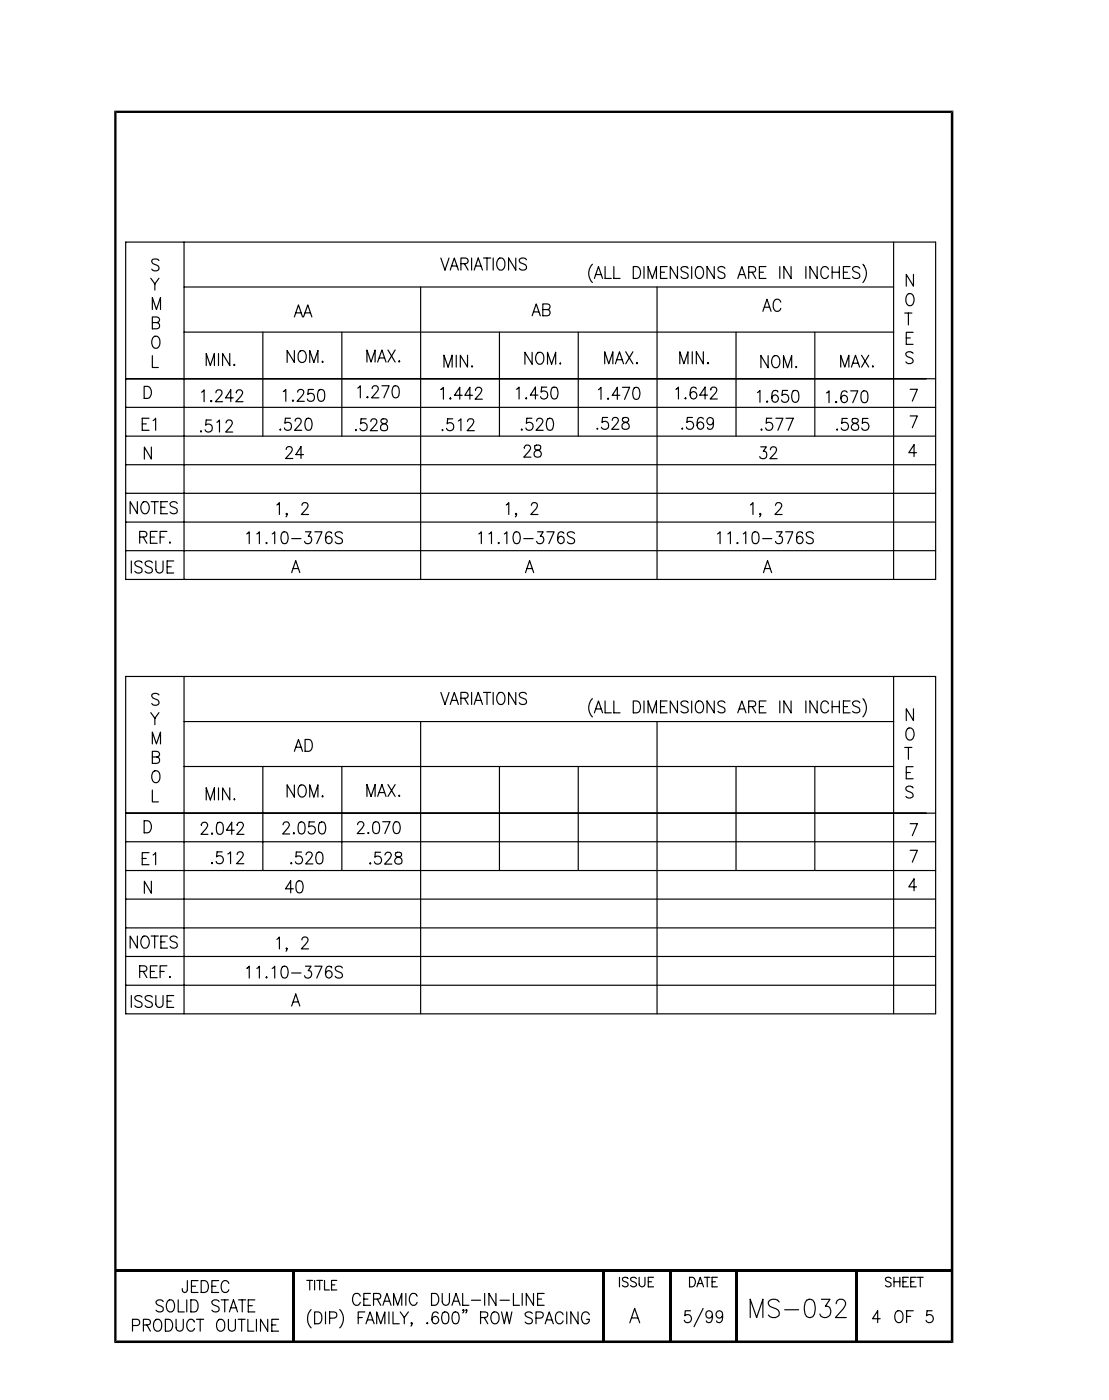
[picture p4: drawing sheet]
<svg xmlns="http://www.w3.org/2000/svg" width="241mm" height="305mm" viewBox="0 0 241 305" stroke-linecap="round" stroke-linejoin="round" font-family="sans-serif">
<g fill="none" stroke="#000" stroke-width=".25">
<path d="M27.3 52.7h176.3v73.5h-176.3zM34.6 56.7a.87 .87 0 0 0-.9-.4 .87 .87 0 0 0-.7 .7l.2 .4 .9 .3a.66 .66 0 0 1 .3 1.1 1 1 0 0 1-1.4-.2M40 52.7v73.5M95.9 56.2l.9 2.6 .9-2.6M98 58.8l.8-2.6 .9 2.6M98.3 57.9h1.1M100.3 57.4l1.3-.1a.63 .63 0 0 0 .2-.7 .63 .63 0 0 0-.5-.4h-1v2.6M101 57.4l.9 1.4M102.6 56.2v2.6M103.2 58.8l.9-2.6 .9 2.6M103.5 57.9h1.1M105.2 56.2h1.6"/>
<path d="M106 56.2v2.6M107.3 56.2v2.6M108.5 56.3l.3-.1a1.16 1.16 0 0 1 1.1 1.6 .9 .9 0 0 1-.9 1 .9 .9 0 0 1-.9-1 1.76 1.76 0 0 1 .4-1.5zM112.2 56.2v2.6l-1.5-2.6v2.6M114.6 56.6a.85 .85 0 0 0-.9-.5 .85 .85 0 0 0-.7 .7l.2 .4 .9 .3a.65 .65 0 0 1 .5 .7 .65 .65 0 0 1-.6 .6l-.8-.1-.2-.3M128.9 57.5a2.83 2.83 0 0 0 0 4M129.7 59.8h1.1M131.7 58v2.6h1.3M133.6 58v2.6h1.3M137.8 58a1.38 1.38 0 0 1 1.5 .8 1.38 1.38 0 0 1-.4 1.7l-1.1 .1zM140.1 58v2.6M143.7 59.3h.9"/>
<path d="M145.2 58h-1.5v2.6h1.5M147.4 58v2.6l-1.6-2.6v2.6M149.7 58.4a.85 .85 0 0 0-.8-.4 .85 .85 0 0 0-.7 .6l.2 .4 .9 .4a.62 .62 0 0 1 .4 .6 .62 .62 0 0 1-.5 .6h-.5l-.5-.4M150.5 58v2.6M151.7 58.2a.91 .91 0 0 1 1.4 .8 1.16 1.16 0 0 1-1.1 1.6 1.59 1.59 0 0 1-.3-2.4zM155.4 58v2.6l-1.6-2.6v2.6M157.7 58.4a.83 .83 0 0 0-.8-.4 .83 .83 0 0 0-.7 .6l.2 .4 .9 .4a.63 .63 0 0 1 .4 .7 .63 .63 0 0 1-.5 .5l-.8-.1-.2-.3M160.9 59.8h1.1M162.9 59.3l1.3-.2 .2-.3-.1-.5-.4-.3h-1v2.6M163.7 59.3l.7 1.3M165.2 59.3h.9M166.7 58h-1.5v2.6h1.5"/>
<path d="M169.7 58v2.6M172.1 58v2.6l-1.5-2.6v2.6M175.3 58v2.6M177.8 58v2.6l-1.6-2.6v2.6M180.3 58.6a.85 .85 0 0 0-1-.6 .85 .85 0 0 0-.7 1 1.16 1.16 0 0 0 1.1 1.6l.6-.6M181.1 59.3h1.5M181.1 58v2.6M182.6 58v2.6M183.5 59.3h.9M185 58h-1.5v2.6h1.5M187.1 58.4a.85 .85 0 0 0-.9-.4 .85 .85 0 0 0-.7 .6l.2 .4 .9 .4a.62 .62 0 0 1 .5 .6 .62 .62 0 0 1-.6 .6h-.4l-.6-.4M187.7 57.5a2.95 2.95 0 0 1 0 4"/>
<path d="M194.4 52.7v73.5M198.8 59.7v2.6l-1.6-2.6v2.6M32.8 60.6l.9 1.2M33.1 67.4v-2.6l.9 2.6 .9-2.6v2.6M33.1 77.4v2.6h1.4M33.1 70.2h1a.61 .61 0 0 0 .5-.9l-.5-.3h-1v2.6l1.4-.1a.68 .68 0 0 0 .2-.8 .68 .68 0 0 0-.6-.5M33.2 73.6a.86 .86 0 0 1 1.1-.4 .86 .86 0 0 1 .5 1 1.07 1.07 0 0 1-.2 1.2 1.07 1.07 0 0 1-1.1 .3 1.75 1.75 0 0 1-.3-2.1zM33.7 61.8v1.4M34.6 60.6l-.9 1.2M40 62.5h154.4M40 72.3h154.4M44.9 79.6v-2.6l.9 2.6 .9-2.6v2.6"/>
<path d="M47.5 77v2.6M50 77v2.6l-1.6-2.6v2.6M50.9 79.5l.1-.2 .1 .2-.1 .1zM57.2 72.3v22.7M64.1 69l.8-2.6 .9 2.6M64.1 76.3v2.6l-1.6-2.6v2.6M64.4 68.1h1.1M65.3 76.5l.2-.2a1.16 1.16 0 0 1 1.1 1.6l-.2 .7a.87 .87 0 0 1-1 .3 .87 .87 0 0 1-.5-1 1.6 1.6 0 0 1 .4-1.4zM66 69l1-2.6 .9 2.6M66.4 68.1h1.1M67.4 78.9v-2.6l.9 2.6 .9-2.6v2.6M70.1 78.8l.1-.1 .1 .1-.1 .1z"/>
<path d="M74.4 72.3v22.7M79.8 78.8v-2.6l.9 2.6 .9-2.6v2.6M82.2 78.8l.9-2.6 .9 2.6M82.5 77.9h1.2M84.4 76.2l1.6 2.6M86 76.2l-1.6 2.6M86.9 78.6l.1 .1-.1 .1-.2-.1zM91.5 62.5v63.7M96.6 79.9v-2.6l.9 2.6 .9-2.6v2.6M99.3 77.3v2.6M101.7 77.3v2.6l-1.5-2.6v2.6M102.7 79.7l.1 .1-.1 .1z"/>
<path d="M108.7 72.3v22.7M115.8 68.7l.9-2.5 .9 2.5M115.8 76.7v2.6l-1.6-2.6v2.6M116.1 67.9h1.1M117 76.8l.2-.1a1.32 1.32 0 0 1 1.2 .8 1.32 1.32 0 0 1-.3 1.4l-.4 .4a1.26 1.26 0 0 1-1-2zM118.1 67.4h1a.62 .62 0 0 0 .6-.6 .62 .62 0 0 0-.6-.6h-1v2.5h1a.69 .69 0 0 0 .6-.6 .69 .69 0 0 0-.6-.7M119.1 79.3v-2.6l.9 2.6 .9-2.6v2.6M121.9 79v.3l-.1-.1zM125.8 72.3v22.7M129.3 60.6l.9-2.6 .9 2.6M131.6 79.2v-2.6l.9 2.6 .8-2.6v2.6M133.9 79.2l.9-2.6 .9 2.6"/>
<path d="M134.2 78.3h1.1M136.1 76.6l1.6 2.6M137.7 76.6l-1.6 2.6M138.5 79.1l.1-.1 .1 .1-.1 .1zM141 60.6v-2.6l.9 2.6 .9-2.6v2.6M143 62.5v63.7M147.9 79.2v-2.6l.9 2.6 .9-2.6v2.6M150.6 76.6v2.6M153 76.6v2.6l-1.5-2.6v2.6M153.9 79.1l.2-.1 .1 .1-.1 .1zM160.1 72.3v22.7M160.5 60.6l.9-2.6 .9 2.6"/>
<path d="M166 67.8l.9-2.6 .9 2.6M166.3 66.9h1.1M167.1 77.4v2.7l-1.5-2.7v2.7M168.1 77.8a.86 .86 0 0 1 1.1-.3 .86 .86 0 0 1 .5 .9 1.07 1.07 0 0 1-.2 1.2 1.07 1.07 0 0 1-1.1 .3 1.75 1.75 0 0 1-.3-2.1zM169.9 65.8a.8 .8 0 0 0-1.2-.5 1.69 1.69 0 0 0 .2 2.5 .84 .84 0 0 0 1-.7M173.2 79.8l.2 .1-.2 .2zM177.3 72.3v22.7M182.9 79.9v-2.6l.9 2.6 .9-2.6v2.6M185.3 79.9l.8-2.6 .9 2.6M185.6 79.1h1.1M187.5 77.3l1.5 2.6M189 77.3l-1.5 2.6"/>
<path d="M189.9 79.7l.1 .1-.1 .1zM196.8 68.2h1.6M197.2 73.6h.9M197.5 64.1a.77 .77 0 0 1 1.2 .2 1.67 1.67 0 0 1-.5 2.2 1.16 1.16 0 0 1-1.1-1.6zM197.7 68.2v2.5M198.7 76.9a.87 .87 0 0 0-.9-.4 .87 .87 0 0 0-.7 .7l.4 .5a1.26 1.26 0 0 1 1.2 .7 .84 .84 0 0 1-.7 .8 .84 .84 0 0 1-.9-.4M198.7 72.3h-1.5v2.7h1.5M27.3 82.5h176.3M27.3 88.7h176.3M27.3 95h176.3M30.9 92.3h.9M31.4 84.1a1.38 1.38 0 0 1 1.4 .7 1.38 1.38 0 0 1-.1 1.6l-.6 .3h-.7z"/>
<path d="M32.4 91.1h-1.5v2.6h1.5M32.9 97.3v2.6l-1.5-2.6v2.6M33.3 91.6l.6-.5v2.6M43.7 93.8l.2 .1-.2 .2zM43.9 85.4l.5-.5v2.6M46 91.4h-1.1l-.2 1.2a.84 .84 0 0 1 1.3 0 .84 .84 0 0 1-.2 1.3 .84 .84 0 0 1-1.2-.3M46 87.2l.1 .1-.1 .2-.2-.2 .2-.1-.2 .1M47 85.5l.2-.5 .7-.1a.64 .64 0 0 1 .3 1l-1.3 1.6h1.5M47.2 91.9l.6-.5v2.7M49.2 92.1v-.2a.72 .72 0 0 1 1.1-.3 .83 .83 0 0 1-.1 1.2l-1.1 1.3h1.5M50.8 86.6h-1.7l1.1-1.7v2.6M51.4 85.4v.1l.5-.6 .6 .1a.57 .57 0 0 1 .2 .9l-1.4 1.6h1.6"/>
<path d="M60.9 93.6l.1-.2 .1 .2-.1 .1zM61.6 85.3l.6-.5v2.6M62.3 97.9l.2-.5 .7-.2a.64 .64 0 0 1 .3 1l-1.4 1.6h1.6M63.2 91.1h-1.1l-.1 1.1a.86 .86 0 0 1 1.2 0 .86 .86 0 0 1 0 1.2 .86 .86 0 0 1-1.2 0l-.1-.2M63.6 87.2l.2-.1 .1 .1-.1 .2zM64.2 91.7l.2-.5 .7-.1a.79 .79 0 0 1 .1 1.3l-1.1 1.3h1.6M64.8 85.4l.2-.5 .7-.1a.61 .61 0 0 1 .3 1l-1.4 1.6h1.6M66 99h-1.6l1.1-1.8v2.6M66.7 91.2l.5-.1a1.49 1.49 0 0 1 .6 2.1l-.2 .4-.6 .1a1.49 1.49 0 0 1-.5-2.1zM68.2 84.8h-1.1l-.1 1.1a.85 .85 0 0 1 1.2 0 .85 .85 0 0 1 0 1.2 .85 .85 0 0 1-1.2 0l-.1-.2M69.4 84.9a.77 .77 0 0 1 1.2 .4 2.47 2.47 0 0 1-.3 1.9l-.5 .2a1.49 1.49 0 0 1-.6-2.1zM77.4 93.5l.2 .1-.2 .2z"/>
<path d="M77.9 84.5l.5-.5v2.6M79.7 91.2h-1.1l-.2 1.1a.85 .85 0 0 1 1.3 0 .85 .85 0 0 1-.2 1.3 .85 .85 0 0 1-1.2-.3M79.8 86.5l.2-.1 .1 .1-.1 .1zM80.7 91.8l.2-.5 .7-.1a.64 .64 0 0 1 .3 1l-1.3 1.6h1.5M81 84.6l.2-.5 .7-.1a.77 .77 0 0 1 .1 1.3l-1.1 1.3h1.5M83 91.3a.52 .52 0 0 0 .2 .9 .91 .91 0 0 1 1 .4 .91 .91 0 0 1-.1 1 .89 .89 0 0 1-1.3-.3 .96 .96 0 0 1 1.1-1.1 .52 .52 0 0 0 .2-.9l-.3-.1zM83.1 84h1.6l-1.2 2.6M85.6 84.1l.6-.1a1.16 1.16 0 0 1 .7 1.5l-.1 .6-.3 .4-.5 .1a1.49 1.49 0 0 1-.6-2.1zM95.9 84.8l.6-.5v2.6M96.3 93.5l.1 .1-.1 .2zM98 86.7l.1 .1-.1 .1v-.2l-.1 .1M98.5 91.2h-1.1l-.1 1.1a.84 .84 0 0 1 1.2 0 .84 .84 0 0 1-.1 1.3 .84 .84 0 0 1-1.2-.3"/>
<path d="M99.7 91.7l.6-.5v2.6M100.6 86.1h-1.7l1.1-1.8v2.6M101.7 91.8l.2-.4a.72 .72 0 0 1 1.2 .3l-.4 .8-1.1 1.3h1.6M102.8 86.1h-1.7l1.1-1.8v2.6M103.5 84.8v.1v-.1a.75 .75 0 0 1 1.1-.3 .77 .77 0 0 1-.1 1.2l-1.1 1.2h1.5M112.4 84.8l.5-.5v2.6M113.4 93.6l.1-.2 .1 .2-.1 .1zM114.1 97.4v.1l.4-.6 .7 .1a.75 .75 0 0 1-.1 1.3l-1.1 1.2h1.5M114.4 86.7l.1-.1 .1 .1-.1 .2zM115.7 91.1h-1.1l-.1 1.1a.88 .88 0 0 1 1.2 0 .88 .88 0 0 1 0 1.2 .88 .88 0 0 1-1.2 0l-.1-.2M116.4 97a.62 .62 0 0 0 .2 .9 .93 .93 0 0 1 1 .4 .93 .93 0 0 1 0 1.1 .9 .9 0 0 1-1.4-.4 .97 .97 0 0 1 1.1-1.1 .59 .59 0 0 0 .3-.9l-.4-.1zM116.8 91.7l.2-.5a.74 .74 0 0 1 1 .2 .74 .74 0 0 1-.2 1l-1.2 1.3h1.6"/>
<path d="M117.1 86h-1.7l1.1-1.7v2.6M119 84.3h-1.1l-.2 1.1a.84 .84 0 0 1 1.3 0 .84 .84 0 0 1-.2 1.3 .84 .84 0 0 1-1.2-.3M119.2 91.2l.6-.1a1.49 1.49 0 0 1 .5 2.1l-.2 .4-.6 .1a1.49 1.49 0 0 1-.5-2.1zM120.2 84.4a.77 .77 0 0 1 1.1 .4 2.26 2.26 0 0 1-.2 1.9l-.6 .2a1.49 1.49 0 0 1-.5-2.1zM129.9 93.3h.2l-.1 .2zM130.2 84.8l.6-.5v2.7M132.2 90.9h-1.1l-.1 1.1a.85 .85 0 0 1 1.2 0 .85 .85 0 0 1-.1 1.3 .85 .85 0 0 1-1.2-.3M132.2 86.8l.1-.1 .1 .1-.1 .2zM133.2 91.5l.2-.5 .7-.1a.64 .64 0 0 1 .4 1l-1.4 1.6h1.6M134.9 86.1h-1.7l1.1-1.8v2.7M135.4 84.3h1.6l-1.1 2.7M135.6 91a.51 .51 0 0 0 .2 .9 .91 .91 0 0 1 .9 .4 .91 .91 0 0 1 0 1 .89 .89 0 0 1-1.4-.3 .96 .96 0 0 1 1.1-1.1 .51 .51 0 0 0 .3-.9l-.4-.1z"/>
<path d="M138 84.5l.6-.2a1.49 1.49 0 0 1 .5 2.1l-.2 .4-.6 .2a1.49 1.49 0 0 1-.5-2.2zM147.1 84.8l.5-.5v2.6M148.3 93.3l.2-.1v.1v.2zM149.1 86.7l.1-.1 .1 .1-.1 .2zM150.7 90.9h-1.1l-.2 1.1a.87 .87 0 0 1 1.3 0 .87 .87 0 0 1 0 1.2 .87 .87 0 0 1-1.3 0v-.2M151.5 84.7a.66 .66 0 0 0-1-.3 1.6 1.6 0 0 0 .3 2.5 .76 .76 0 0 0 .9-.7 .76 .76 0 0 0-.7-.8 .76 .76 0 0 0-.8 .6M153 91.2a.69 .69 0 0 0-1-.2 1.6 1.6 0 0 0 .4 2.5 .78 .78 0 0 0 .7-1 .78 .78 0 0 0-1.1-.5l-.3 .6M154 86h-1.7l1.1-1.7v2.6M154.6 84.8v.1l.1-.4 .4-.2h.4a.64 .64 0 0 1 .4 1l-1.4 1.6h1.6M155.2 91.7a.76 .76 0 0 1-1.1 .6 .76 .76 0 0 1 0-1.3 .72 .72 0 0 1 1.1 .2 2.68 2.68 0 0 1-.3 2.1l-.6 .2-.3-.2-.1-.2M164.8 85.5l.6-.5v2.6M165.5 97.3h1.3l-.7 1a.82 .82 0 0 1 .7 1.1 .82 .82 0 0 1-1.3 .3l-.2-.3"/>
<path d="M165.6 93.6l.1-.2 .1 .2-.1 .1zM166.8 87.5l.1-.2 .1 .2-.1 .1zM167.6 97.9l.3-.5 .6-.1a.79 .79 0 0 1 .2 1.3l-1.2 1.3h1.6M167.9 91.1h-1.1l-.1 1.1a.86 .86 0 0 1 1.2 0 .86 .86 0 0 1 0 1.2 .86 .86 0 0 1-1.2 0l-.1-.2M168.8 91.1h1.5l-1.1 2.6M169.2 85.3a.68 .68 0 0 0-.9-.2 2.21 2.21 0 0 0 0 2.4 .75 .75 0 0 0 1-.3 .75 .75 0 0 0-.3-1 .75 .75 0 0 0-1 .2l-.1 .3M170.5 80.1v-2.7l.9 2.7 .9-2.7v2.7M171 91.1h1.6l-1.1 2.6M171.4 85h-1.1l-.2 1.1a.87 .87 0 0 1 1.3 0 .87 .87 0 0 1 0 1.2 .87 .87 0 0 1-1.3 0v-.2M172.6 85.1a.81 .81 0 0 1 1.1 .4 2.47 2.47 0 0 1-.2 2l-.6 .1a1.49 1.49 0 0 1-.5-2.1zM179.8 85.6l.6-.5v2.6M181.9 87.4l.2 .1-.2 .2v-.3v.1"/>
<path d="M182 93.6l.2-.2v.2v.1zM184.3 85.4a.69 .69 0 0 0-1-.2 1.6 1.6 0 0 0 .3 2.5 .78 .78 0 0 0 .8-1 .78 .78 0 0 0-1.1-.5l-.3 .6M184.4 91.1h-1.1l-.2 1.1a.87 .87 0 0 1 1.3 0 .87 .87 0 0 1 0 1.2 .87 .87 0 0 1-1.3 0l-.1-.2M185.1 85.1h1.5l-1.1 2.6M185.5 91.2a.52 .52 0 0 0 .2 .9 .95 .95 0 0 1 .9 .3 .95 .95 0 0 1 .1 1 .8 .8 0 0 1-1.3 0 .8 .8 0 0 1 .5-1.2l.5-.1a.52 .52 0 0 0 .2-.9l-.3-.1zM187.7 85.2a.72 .72 0 0 1 1.1 .4 2.71 2.71 0 0 1-.2 1.9l-.6 .2a1.2 1.2 0 0 1-.7-1.5l.1-.6zM188.8 91.1h-1.1l-.1 1.1a.84 .84 0 0 1 1.3 0 .84 .84 0 0 1-.2 1.3 .84 .84 0 0 1-1.2-.3M198 90.6h1.6l-1.1 2.5M198 84.8h1.6l-1.1 2.5M199.4 98.6h-1.7l1.2-1.8v2.6M27.3 101.2h176.3M27.3 107.4h176.3"/>
<path d="M27.3 113.7h176.3M27.3 119.9h176.3M29.9 109.2v2.6l-1.6-2.6v2.6M30.4 116.9h1a.62 .62 0 0 0 .6-.6 .62 .62 0 0 0-.6-.6h-1v2.6M31.1 109.3l.2-.1a1.26 1.26 0 0 1 1 2 .8 .8 0 0 1-1.2 .5 1.67 1.67 0 0 1 0-2.4zM31.2 116.9l.8 1.4M32.7 116.9h.9M32.9 109.2h1.6M33.7 109.2v2.6M34.2 115.7h-1.5v2.6h1.5M34.8 116.9h.9M35 110.4h.9"/>
<path d="M36.3 115.7h-1.5v2.6M36.4 109.2h-1.4v2.6h1.4M37 118l.1 .2-.1 .1zM38.6 109.6a.85 .85 0 0 0-.9-.4 .85 .85 0 0 0-.7 .7l.3 .3 .8 .4a.66 .66 0 0 1 .5 .7 .66 .66 0 0 1-.6 .5h-.4l-.6-.3M53.7 116.2l.5-.4v2.6M55.9 116.2l.5-.4v2.6M58 118.1l.1 .1-.1 .2v-.3l-.1 .1M59.2 116.2l.6-.4v2.6M60.2 109.9l.6-.5v2.6M61.5 115.9a.72 .72 0 0 1 1.1 .3 2.26 2.26 0 0 1-.2 2l-.6 .2a1.49 1.49 0 0 1-.5-2.2zM62.4 112v-.1v.1l-.2-.1 .2-.1v.3l-.2 .4M63.5 117.3h2"/>
<path d="M65.7 110l.2-.4 .7-.2a.64 .64 0 0 1 .3 1l-1.3 1.6h1.5M66.5 115.8h1.2l-.6 1a.81 .81 0 0 1 .6 1.2 .81 .81 0 0 1-1.4-.1M68.5 115.8h1.6l-1.2 2.6M72.2 116.1a.69 .69 0 0 0-1-.2 1.6 1.6 0 0 0 .3 2.5 .78 .78 0 0 0 .7-1 .78 .78 0 0 0-1-.5l-.4 .6M74.5 116.1a.87 .87 0 0 0-.9-.4 .87 .87 0 0 0-.7 .7l.3 .4 .8 .3a.66 .66 0 0 1 .3 1.1 1 1 0 0 1-1.4-.2M104.2 116.2l.5-.4v2.6M106.4 116.2l.5-.4v2.6M108.5 118.1l.1 .1-.1 .2v-.3l-.1 .1M109.7 116.2l.6-.4v2.6M110.2 109.9l.5-.5v2.6M112 115.9a.72 .72 0 0 1 1.1 .3 2.26 2.26 0 0 1-.2 2l-.6 .2a1.49 1.49 0 0 1-.5-2.2zM112.4 111.9l-.1 .1-.2-.1 .2-.1a.49 .49 0 0 1-.2 .7"/>
<path d="M114 117.3h2M115.6 110l.2-.4 .7-.2a.79 .79 0 0 1 .1 1.4l-1.1 1.2h1.6M117 115.8h1.2l-.6 1a.81 .81 0 0 1 .6 1.2 .81 .81 0 0 1-1.4-.1M119 115.8h1.6l-1.2 2.6M122.7 116.1a.69 .69 0 0 0-1-.2 1.6 1.6 0 0 0 .3 2.5 .78 .78 0 0 0 .8-1 .78 .78 0 0 0-1.1-.5l-.4 .6M125 116.1a.87 .87 0 0 0-.9-.4 .87 .87 0 0 0-.7 .7l.3 .4 .8 .3a.66 .66 0 0 1 .3 1.1 1 1 0 0 1-1.4-.2M156.1 116.2l.6-.4v2.6M158.4 116.2l.5-.4v2.6M160.4 118.2l.1-.1 .1 .1-.1 .2zM161.7 116.2l.6-.4v2.6M163.3 109.9l.5-.5v2.6M163.9 115.9a.75 .75 0 0 1 1.2 .3 2.47 2.47 0 0 1-.3 2l-.5 .2a1.2 1.2 0 0 1-.7-1.5z"/>
<path d="M165.5 111.9l-.1 .1-.1-.1 .1-.1a.49 .49 0 0 1-.1 .7M165.9 117.3h2M168.7 110l.5-.6 .6 .2a.57 .57 0 0 1 .2 .8l-1.4 1.6h1.6M169 115.8h1.2l-.7 1a.81 .81 0 0 1 .7 1.2 .81 .81 0 0 1-1.5-.1M170.9 115.8h1.6l-1.1 2.6M174.6 116.1a.67 .67 0 0 0-1-.2 2.38 2.38 0 0 0 0 2.3 .76 .76 0 0 0 1-.2 .76 .76 0 0 0-.2-1 .76 .76 0 0 0-1 .1l-.1 .4M177 116.1a.84 .84 0 0 0-.9-.4 .84 .84 0 0 0-.7 .7l.2 .4 .9 .3a.63 .63 0 0 1 .5 .7 .63 .63 0 0 1-.6 .6l-.8-.2-.2-.2M28.6 122.1v2.7M30.9 122.5a.85 .85 0 0 0-.9-.4 .85 .85 0 0 0-.7 .7 1.55 1.55 0 0 0 1.4 .9 .63 .63 0 0 1 0 .9 1.03 1.03 0 0 1-1.4-.2M33.1 122.5a.85 .85 0 0 0-.8-.4 .85 .85 0 0 0-.7 .7l.2 .3 .9 .4a.66 .66 0 0 1 .2 1.1 1 1 0 0 1-1.3-.2M33.9 122.1v1.9a.78 .78 0 0 0 .8 .8 .78 .78 0 0 0 .8-.8v-1.9M36.4 123.4h.9"/>
<path d="M37.8 122.1h-1.4v2.7h1.4M63.5 124.7l.8-2.7 .9 2.7M63.8 123.8h1.1M114.3 124.7l.9-2.7 .9 2.7M114.7 123.8h1.1M166.1 124.7l.9-2.7 .9 2.7M166.5 123.8h1.1M27.3 147.3h176.3v73.4h-176.3zM32.8 155.2l.9 1.2M33.7 156.4v1.4M34.6 151.3a.87 .87 0 0 0-.9-.4 .87 .87 0 0 0-.7 .7l.2 .3 .9 .4a.62 .62 0 0 1 .5 .7 .62 .62 0 0 1-.6 .5l-.8-.1-.2-.2M34.6 155.2l-.9 1.2"/>
<path d="M40 147.3v73.4M40 157.1h154.4M91.5 157.1v63.6M95.9 150.7l.9 2.7 .9-2.7M98 153.4l.8-2.7 .9 2.7M98.3 152.5h1.1M100.3 152h1a.64 .64 0 0 0 .6-.6 .64 .64 0 0 0-.6-.7h-1v2.7M101 152l.9 1.4M102.6 150.7v2.7M103.2 153.4l.9-2.7 .9 2.7M103.5 152.5h1.1M105.2 150.7h1.6"/>
<path d="M106 150.7v2.7M107.3 150.7v2.7M108.5 150.9l.3-.2a1.16 1.16 0 0 1 1.1 1.7 .9 .9 0 0 1-.9 1 .9 .9 0 0 1-.9-1 1.76 1.76 0 0 1 .4-1.5zM112.2 150.7v2.7l-1.5-2.7v2.7M114.6 151.1a.85 .85 0 0 0-.9-.4 .85 .85 0 0 0-.7 .7l.2 .4 .9 .3a.63 .63 0 0 1 .5 .5 .63 .63 0 0 1-.3 .6 1 1 0 0 1-1.3-.2M128.9 152.1a2.83 2.83 0 0 0 0 4M129.3 155.2l.9-2.6 .9 2.6M129.7 154.3h1.1M131.7 152.6v2.6h1.3M133.6 152.6v2.6h1.3M137.8 152.6a1.36 1.36 0 0 1 1.6 .9 1.36 1.36 0 0 1-.8 1.7h-.8zM140.1 152.6v2.6"/>
<path d="M141 155.2v-2.6l.9 2.6 .9-2.6v2.6M143 157.1v63.6M143.7 153.8h.9M145.2 152.6h-1.5v2.6h1.5M147.4 152.6v2.6l-1.6-2.6v2.6M149.7 153a.85 .85 0 0 0-.8-.4 .85 .85 0 0 0-.7 .6l.2 .4 .9 .4a.62 .62 0 0 1 .4 .6 .62 .62 0 0 1-.5 .6h-.5l-.5-.3M150.5 152.6v2.6M151.7 152.7a.91 .91 0 0 1 1.4 .9 1.24 1.24 0 0 1-.7 1.6 1.32 1.32 0 0 1-1.1-.8 1.32 1.32 0 0 1 .2-1.4zM155.4 152.6v2.6l-1.6-2.6v2.6M157.7 153a.82 .82 0 0 0-.8-.4 .82 .82 0 0 0-.7 .6l.2 .4 .9 .4a.63 .63 0 0 1 .4 .6 .63 .63 0 0 1-.5 .6h-.4l-.6-.3M160.5 155.2l.9-2.6 .9 2.6M160.9 154.3h1.1"/>
<path d="M162.9 153.8l1.3-.1 .2-.3-.1-.5-.4-.3h-1v2.6M163.7 153.8l.7 1.4M165.2 153.8h.9M166.7 152.6h-1.5v2.6h1.5M169.7 152.6v2.6M172.1 152.6v2.6l-1.5-2.6v2.6M175.3 152.6v2.6M177.8 152.6v2.6l-1.6-2.6v2.6M180.3 153.2a.84 .84 0 0 0-1-.6 .84 .84 0 0 0-.7 1 1.13 1.13 0 0 0 1.1 1.6l.5-.3 .1-.3M181.1 152.6v2.6M181.1 153.8h1.5M182.6 152.6v2.6"/>
<path d="M183.5 153.8h.9M185 152.6h-1.5v2.6h1.5M187.1 153a.85 .85 0 0 0-.9-.4 .85 .85 0 0 0-.7 .6l.2 .4 .9 .4a.62 .62 0 0 1 .5 .6 .62 .62 0 0 1-.6 .6h-.4l-.6-.3M187.7 152.1a2.95 2.95 0 0 1 0 4M194.4 147.3v73.4M197.5 158.6a.77 .77 0 0 1 1.2 .3 1.65 1.65 0 0 1-.5 2.2 1.16 1.16 0 0 1-1.1-1.6zM198.8 154.3v2.6l-1.6-2.6v2.6M31.4 178.7a1.38 1.38 0 0 1 1.4 .6 1.38 1.38 0 0 1-.1 1.6l-.6 .4h-.7zM33.1 162v-2.6l.9 2.6 .9-2.6v2.6M33.1 172v2.6h1.4M33.1 164.8l1.4-.1a.57 .57 0 0 0 0-1l-1.4-.1v2.6h1a.7 .7 0 0 0 .6-.7 .7 .7 0 0 0-.6-.7M33.2 168.1a.87 .87 0 0 1 1.1-.2 .87 .87 0 0 1 .5 .9 1.16 1.16 0 0 1-1.1 1.6 1.65 1.65 0 0 1-.5-2.3z"/>
<path d="M40 166.9h154.4M43.8 179.5v.2l.2-.5 .3-.2 .7 .2a.83 .83 0 0 1-.2 1.2l-1.1 1.3h1.6M44.9 174.2v-2.7l.9 2.7 .9-2.7v2.7M47.4 179.2l.6-.2a1.22 1.22 0 0 1 .6 1.6l-.1 .5-.2 .4-.6 .2a1.2 1.2 0 0 1-.6-1.5zM47.5 171.5v2.7M50 171.5v2.7l-1.6-2.7v2.7M51 173.9v.3l-.1-.2zM51.6 179.5v.2l.1-.4 .4-.3 .6 .2a.83 .83 0 0 1-.1 1.2l-1.1 1.3h1.6M57.2 166.9v22.6M61.6 179.6l.2-.5a.74 .74 0 0 1 1.1 .2 .74 .74 0 0 1-.3 1l-1.1 1.3h1.5M64.1 163.6l.8-2.6 .9 2.6M64.1 170.9v2.6l-1.6-2.6v2.6"/>
<path d="M64.4 162.7h1.1M65.2 179.1l.5-.2a1.2 1.2 0 0 1 .7 1.5l-.1 .7-.3 .3-.5 .2a1.22 1.22 0 0 1-.6-1.6zM65.3 171l.2-.1a1.16 1.16 0 0 1 1.1 1.6l-.2 .6-.4 .4a1.18 1.18 0 0 1-1.1-1.6zM66.4 161h.8a1.41 1.41 0 0 1 .5 2.2l-.5 .4h-.8zM67.4 173.5v-2.6l.9 2.6 .9-2.6v2.6M68.4 178.9h-1.1l-.1 1.1a.86 .86 0 0 1 1.2 .1 .86 .86 0 0 1 0 1.2 .86 .86 0 0 1-1.2 0l-.1-.2M69.6 179.1l.6-.2a1.49 1.49 0 0 1 .5 2.2l-.2 .3-.5 .2a1.19 1.19 0 0 1-.7-1.6l.1-.5zM70.1 173.4l.1-.1 .1 .1-.1 .1zM74.4 166.9v22.6M77.8 179.5v-.1a.72 .72 0 0 1 1.2-.4 .8 .8 0 0 1-.2 1.3l-1.1 1.2h1.5M79.8 173.4v-2.6l.9 2.6 .9-2.6v2.6M81.4 179l.6-.1a1.2 1.2 0 0 1 .6 1.5l-.1 .6a.72 .72 0 0 1-.7 .5 .72 .72 0 0 1-.6-.5 2.47 2.47 0 0 1 .2-2z"/>
<path d="M82.2 173.4l.9-2.6 .9 2.6M82.5 172.6h1.2M83.3 178.9h1.5l-1.1 2.6M84.4 170.8l1.6 2.6M85.9 179l.5-.1a1.49 1.49 0 0 1 .6 2.1 .69 .69 0 0 1-.7 .5 .69 .69 0 0 1-.7-.5 2.26 2.26 0 0 1 .3-2zM86 170.8l-1.6 2.6M86.9 173.1l.1 .2-.1 .1-.2-.1zM108.7 166.9v22.6M125.8 166.9v22.6M160.1 166.9v22.6M177.3 166.9v22.6M196.8 162.7h1.6"/>
<path d="M197.2 168.2h.9M197.7 162.7v2.6M198 179.3h1.6l-1.1 2.6M198.7 171.5a.85 .85 0 0 0-.9-.4 .85 .85 0 0 0-.7 .7l.4 .5a1.26 1.26 0 0 1 1.2 .7 .8 .8 0 0 1-.5 .8 .8 .8 0 0 1-.9-.2l-.2-.2M198.7 166.9h-1.5v2.6h1.5M201.5 177h-174.2h176.3M27.3 189.5h176.3M27.3 183.3h176.3M27.3 195.7h176.3M30.9 186.9h.9M32.4 185.6h-1.5v2.7h1.5M32.9 191.9v2.6l-1.5-2.6v2.6"/>
<path d="M33.3 186.1l.6-.5v2.7M46 187.9l.1-.1 .1 .1-.1 .1zM46.1 181.4l.2 .1-.2 .2v-.3v.1M48.3 185.5h-1.1l-.1 1.1a.87 .87 0 0 1 1.2 0 .87 .87 0 0 1 0 1.2 .87 .87 0 0 1-1.2 0l-.1-.3M49.6 185.9l.6-.4v2.5M51 180.8h-1.7l1.1-1.8v2.7M51.6 186.1l.2-.5 .7-.1a.64 .64 0 0 1 .3 .9l-1.3 1.6h1.5M63.2 188l.2-.2 .1 .2-.1 .1zM63.8 193.5h-1.7l1.1-1.7v2.6M63.9 181.3l.2 .1-.2 .2v-.3l-.1 .1M64.7 191.9l.6-.1a1.49 1.49 0 0 1 .5 2.1l-.2 .4-.5 .1a1.19 1.19 0 0 1-.7-1.5l.1-.6zM65.6 185.5h-1.1l-.1 1.1a.85 .85 0 0 1 1.2 0 .85 .85 0 0 1-.1 1.3 .85 .85 0 0 1-1.2-.3"/>
<path d="M66.6 186.1v-.1a.72 .72 0 0 1 1.1-.4 .8 .8 0 0 1-.1 1.3l-1.1 1.2h1.6M69 185.6l.6-.1a1.16 1.16 0 0 1 .7 1.5l-.1 .6a.72 .72 0 0 1-.7 .5 .72 .72 0 0 1-.7-.5 2.26 2.26 0 0 1 .2-2zM80.2 181.3v.2l-.1-.1 .1-.1-.1 .1M80.6 187.9l.1 .1-.1 .1-.2-.1zM82.8 185.5h-1.1l-.1 1.1a.84 .84 0 0 1 1.2 .1 .84 .84 0 0 1-.1 1.2 .84 .84 0 0 1-1.3-.3M83.8 186.1v-.1a.75 .75 0 0 1 1.1-.3 .77 .77 0 0 1-.1 1.2l-1.1 1.2h1.6M86.1 185.7a.52 .52 0 0 0 .3 .8 .91 .91 0 0 1 .9 .4 .91 .91 0 0 1-.1 1.1 .8 .8 0 0 1-1.2-.2 .8 .8 0 0 1 .6-1.2l.4-.1a.52 .52 0 0 0 .2-.8l-.3-.2zM198 185.1h1.6l-1.1 2.6M199.4 193.1h-1.7l1.2-1.8v2.6M27.3 214.5h176.3M27.3 208.2h176.3M27.3 202h176.3"/>
<path d="M28.6 216.7v2.6M29.9 203.8v2.6l-1.6-2.6v2.6M30.4 211.5h1a.62 .62 0 0 0 .6-.6 .62 .62 0 0 0-.6-.6h-1v2.6M30.9 217.1a.88 .88 0 0 0-.9-.4 .88 .88 0 0 0-.7 .6 1.55 1.55 0 0 0 1.4 .9 .63 .63 0 0 1 .2 .7 .63 .63 0 0 1-.5 .4l-.8-.1-.3-.3M31.1 203.9l.2-.1a1.26 1.26 0 0 1 1 2 .8 .8 0 0 1-1.2 .5 1.67 1.67 0 0 1 0-2.4zM31.2 211.5l.8 1.4M32.7 211.5h.9M32.9 203.8h1.6M33.1 217.1a.87 .87 0 0 0-.8-.4 .87 .87 0 0 0-.7 .6l.2 .4 .9 .4a.62 .62 0 0 1 .5 .7 .62 .62 0 0 1-.6 .5h-.5l-.5-.4M33.7 203.8v2.6M33.9 216.7v1.9a.79 .79 0 0 0 .8 .7 .79 .79 0 0 0 .8-.7v-1.9M34.2 210.3h-1.5v2.6h1.5"/>
<path d="M34.8 211.5h.9M35 205.1h.9M36.3 210.3h-1.5v2.6M36.4 218h.9M36.4 203.8h-1.4v2.6h1.4M37 212.6l.1 .1-.1 .2zM37.8 216.7h-1.4v2.6h1.4M38.6 204.2a.85 .85 0 0 0-.9-.4 .85 .85 0 0 0-.7 .6l.3 .4 .8 .3a.66 .66 0 0 1 .5 .7 .66 .66 0 0 1-.6 .6l-.7-.1-.3-.3M53.7 210.8l.5-.4v2.5M55.9 210.8l.5-.4v2.5M58 212.7l.1 .1-.1 .1v-.2l-.1 .1M59.2 210.8l.6-.4v2.5"/>
<path d="M60.2 204.5l.6-.5v2.6M61.5 210.5a.72 .72 0 0 1 1.1 .3 2.26 2.26 0 0 1-.2 2l-.6 .1a1.49 1.49 0 0 1-.5-2.1zM62.4 206.6v-.1h-.2l.2-.1v.3l-.2 .4M63.5 211.8h2M63.5 219l.8-2.6 .9 2.6M63.8 218.1h1.1M65.7 204.6l.2-.5 .7-.1a.64 .64 0 0 1 .3 1l-1.3 1.6h1.5M66.5 210.4h1.2l-.6 .9a.81 .81 0 0 1 .6 1.3 .81 .81 0 0 1-1.4-.2M68.5 210.4h1.6l-1.2 2.5M72.2 210.7a.66 .66 0 0 0-1-.2 1.6 1.6 0 0 0 .3 2.4 .78 .78 0 0 0 .7-.9 .78 .78 0 0 0-1-.5l-.4 .6M74.5 210.7a.85 .85 0 0 0-.8-.4 .85 .85 0 0 0-.8 .6l.3 .4 .8 .4a.62 .62 0 0 1 .5 .7 .62 .62 0 0 1-.5 .5h-.5l-.6-.3M40.8 278.8l-.2 2.4a.56 .56 0 0 1-.8 0l-.1-.7"/>
<path d="M43.1 278.8h-1.4v2.6h1.4M43.8 278.8a1.35 1.35 0 0 1 1.5 .9 1.35 1.35 0 0 1-.8 1.7h-.7zM47.6 278.8h-1.5v2.6h1.5M49.8 279.4a.84 .84 0 0 0-1-.6 .84 .84 0 0 0-.7 1 1.13 1.13 0 0 0 1.1 1.6l.5-.3 .1-.3M66.8 278.8h1.2M67.4 278.8v2M68.5 278.8v2M68.9 278.8h1.3M69.6 278.8v2M70.6 278.8v2h1.1M72.1 279.7h.8M73.3 278.8h-1.2v2h1.2"/>
<path d="M134.8 278.1v2.1M136.7 278.4a.68 .68 0 0 0-.7-.3 .68 .68 0 0 0-.6 .5l.4 .4 .7 .3a.51 .51 0 0 1 .1 .5 .51 .51 0 0 1-.4 .4h-.3l-.5-.3M138.5 278.4a.71 .71 0 0 0-.7-.3 .71 .71 0 0 0-.6 .5l.2 .2 .7 .3 .4 .5a.69 .69 0 0 1-.6 .6 .69 .69 0 0 1-.7-.3M139.1 278.1v1.5a.64 .64 0 0 0 .6 .6 .64 .64 0 0 0 .6-.6v-1.5M141.1 279.1h.7M142.2 278.1h-1.1v2.1h1.1M150 278.1a1.06 1.06 0 0 1 1.3 1 1.06 1.06 0 0 1-1.3 1.1zM151.9 279.4h.9M153.2 278.1h1.3M153.9 278.1v2.1M154.9 279.1h.8M156.1 278.1h-1.2v2.1h1.2"/>
<path d="M193.9 278.4a.67 .67 0 0 0-.7-.3 .67 .67 0 0 0-.5 .5l.3 .4 .7 .3a.51 .51 0 0 1 .2 .5 .51 .51 0 0 1-.4 .4h-.4l-.4-.3M194.5 278.1v2.1M194.5 279.1h1.3M195.8 278.1v2.1M196.5 279.1h.7M197.7 278.1h-1.2v2.1h1.2M198.2 279.1h.7M199.3 278.1h-1.1v2.1h1.1M199.6 278.1h1.3M200.2 278.1v2.1M28.8 288.6h1a.69 .69 0 0 0 .6-.7 .69 .69 0 0 0-.6-.7h-1v2.6M31.2 288.5l1.3-.2 .2-.3-.1-.5-.4-.3h-1v2.6"/>
<path d="M32 288.5l.7 1.3M33.6 287.6l.5-.4a1.16 1.16 0 0 1 1.1 1.6 .88 .88 0 0 1-.6 .9 .88 .88 0 0 1-1-.2 1.91 1.91 0 0 1 0-1.9zM35.5 283.4a.85 .85 0 0 0-.9-.4 .85 .85 0 0 0-.6 .6 1.55 1.55 0 0 0 1.3 .9 .63 .63 0 0 1 0 1 1.03 1.03 0 0 1-1.3-.3M36 287.2a1.38 1.38 0 0 1 1.5 .8 1.38 1.38 0 0 1-.4 1.7l-1.1 .1zM36.4 283.4a.76 .76 0 0 1 1.4 0 1.67 1.67 0 0 1-.5 2.2h-.4a1.48 1.48 0 0 1-.5-2.2zM38.3 287.2v1.9a.79 .79 0 0 0 .8 .7 .79 .79 0 0 0 .8-.7v-1.9M38.8 283v2.6h1.3M40.6 283v2.6M41.5 283a1.38 1.38 0 0 1 1.5 .6 1.38 1.38 0 0 1-.1 1.6l-.6 .4h-.8zM41.7 280h.8M42.3 287.8a.81 .81 0 0 0-1.2-.4 1.56 1.56 0 0 0 .2 2.4 .86 .86 0 0 0 1-.6M42.8 287.2h1.5"/>
<path d="M43.6 287.2v2.6M46.1 280h.9M47.3 287.6a.85 .85 0 0 1 1.1-.3 .85 .85 0 0 1 .5 .9 1.13 1.13 0 0 1-1.1 1.6 1.6 1.6 0 0 1-.5-2.2zM47.7 283.4a.85 .85 0 0 0-.9-.4 .85 .85 0 0 0-.7 .6 1.55 1.55 0 0 0 1.4 .9 .63 .63 0 0 1 0 1 1 1 0 0 1-1.4-.3M48.1 283h1.6M48.9 283v2.6M49.7 287.2v1.9a.76 .76 0 0 0 .8 .7 .76 .76 0 0 0 .7-.7v-1.9M49.9 285.6l.9-2.6 .9 2.6M50.2 284.7h1.2M51.8 287.2h1.5M51.9 283h1.6M52.6 287.2v2.6"/>
<path d="M52.7 283v2.6M53.9 287.2v2.6h1.3M54 284.3h.9M55.5 283h-1.5v2.6h1.5M55.8 287.2v2.6M58.3 287.2v2.6l-1.6-2.6v2.6M59.1 288.5h.9M60.6 287.2h-1.5v2.6h1.5M67.7 285.1a2.95 2.95 0 0 0 0 4M68.5 285.6a1.35 1.35 0 0 1 1.4 .6 1.35 1.35 0 0 1-.1 1.6l-.5 .4h-.8zM70.8 285.6v2.6M71.7 287h1a.68 .68 0 0 0 .6-.7 .68 .68 0 0 0-.6-.7h-1v2.6"/>
<path d="M73.9 285.1a2.83 2.83 0 0 1 0 4M77.9 286.9h.9M78.4 282.2l-.3-.5a.86 .86 0 0 0-1.2 .2 1.65 1.65 0 0 0 .5 2.3 .84 .84 0 0 0 1-.7M79.2 282.8h.9M79.4 285.6h-1.5v2.6M79.6 288.2l.9-2.6 .9 2.6M80 287.4h1.1M80.6 281.6h-1.4v2.6h1.4M81.3 282.8h1a.62 .62 0 0 0 .6-.6 .62 .62 0 0 0-.6-.6h-1v2.6M82 288.2v-2.6l.8 2.6 .9-2.6v2.6M82.1 282.8l.7 1.4M83.3 284.2l.9-2.6 .9 2.6"/>
<path d="M83.6 283.3h1.2M84.6 285.6v2.6M85.5 285.6v2.6h1.4M85.6 284.2v-2.6l.9 2.6 .9-2.6v2.6M87.1 285.6l.9 1.3M88 286.9v1.3M88.3 281.6v2.6M88.9 285.6l-.9 1.3M89.7 288.1l-.2 .1-.1-.1 .1-.1a.49 .49 0 0 1-.1 .7M90.8 282.2a.87 .87 0 0 0-1.1-.6 .87 .87 0 0 0-.6 1 1.2 1.2 0 0 0 1.1 1.6l.6-.7M92.9 288.1l.1-.1 .1 .1-.1 .1zM93.9 281.6h.8a1.41 1.41 0 0 1 .8 1.3 1.41 1.41 0 0 1-.8 1.3h-.8z"/>
<path d="M95.3 286a.69 .69 0 0 0-1-.3 1.6 1.6 0 0 0 .4 2.5 .76 .76 0 0 0 .8-.7 .76 .76 0 0 0-.7-.8 .76 .76 0 0 0-.8 .7M96.2 281.6v1.8a.78 .78 0 0 0 .8 .8 .78 .78 0 0 0 .8-.8v-1.8M96.4 285.7a.77 .77 0 0 1 1.2 .4 2.47 2.47 0 0 1-.3 2l-.5 .1a1.49 1.49 0 0 1-.6-2.1zM98.3 284.2l.9-2.6 .9 2.6M98.7 285.7a.72 .72 0 0 1 1.1 .4 2.26 2.26 0 0 1-.2 2l-.6 .1a1.49 1.49 0 0 1-.5-2.1zM98.7 283.3h1.1M100.7 281.6v2.6h1.3M100.9 285.2l-.1 .2-.1-.2 .1-.1 .1 .1-.2 .6M101.5 285.4l.1-.2-.1 .2-.2-.2 .2-.1 .1 .4-.3 .3M102.6 283.1h2M104.6 286.9l1.3-.2 .2-.4-.1-.5-.4-.2h-1v2.6M105.4 286.9l.7 1.3"/>
<path d="M105.5 281.6v2.6M107 286a.87 .87 0 0 1 1.1-.3 .87 .87 0 0 1 .5 .9 1.16 1.16 0 0 1-1.1 1.6 1.65 1.65 0 0 1-.5-2.2zM107.9 281.6v2.6l-1.5-2.6v2.6M108.8 283.1h2M109.1 285.6l.6 2.6 .6-2.6 .5 2.6 .6-2.6M111.7 281.6v2.6h1.3M113.6 281.6v2.6M115.8 286a.88 .88 0 0 0-.8-.4 .88 .88 0 0 0-.7 .6 1.55 1.55 0 0 0 1.3 .9 .63 .63 0 0 1 0 1 1.03 1.03 0 0 1-1.3-.3M116.1 281.6v2.6l-1.6-2.6v2.6M116.6 287h1a.68 .68 0 0 0 .6-.7 .68 .68 0 0 0-.6-.7h-1v2.6M117 282.8h.9M118.4 281.6h-1.4v2.6h1.4"/>
<path d="M118.6 288.2l.9-2.6 .9 2.6M119 287.4h1.1M122.5 286.2a.85 .85 0 0 0-1-.6 .85 .85 0 0 0-.6 1 1.16 1.16 0 0 0 1.1 1.6l.5-.6M123.3 285.6v2.6M125.8 285.6v2.6l-1.6-2.6v2.6M128.2 286.2a.82 .82 0 0 0-.6-.6 .82 .82 0 0 0-.9 .4 1.65 1.65 0 0 0 .5 2.2 .83 .83 0 0 0 1-1h-.6M137 288l1.1-3.1 1.1 3.1M137.5 286.9h1.3M150.2 285.4h-1.1l-.1 1.1a.84 .84 0 0 1 1.3 0 .84 .84 0 0 1-.2 1.2 .84 .84 0 0 1-1.2-.3M151.6 280.2l.8-2.1 .7 2.1M153 284.9l-2 3.9M155 286.2a.76 .76 0 0 1-.9 .7 .76 .76 0 0 1-.5-1.1 .76 .76 0 0 1 1.1-.3 1.93 1.93 0 0 1 0 2.3 .66 .66 0 0 1-1-.2"/>
<path d="M157.2 286.2a.76 .76 0 0 1-1.1 .6 .76 .76 0 0 1 0-1.3 .71 .71 0 0 1 1 .2 2.68 2.68 0 0 1-.2 2.1 .61 .61 0 0 1-1-.2M163.2 286.9v-4l1.4 4 1.4-4v4M169.5 283.5a1.43 1.43 0 0 0-2.3 0 1.01 1.01 0 0 0 .7 1.1l1 .3a.98 .98 0 0 1 .7 1.1 .98 .98 0 0 1-.9 .9h-.7l-.8-.6M170.7 285.2h3.1M175.5 283.1l.9-.2a1.88 1.88 0 0 1 1 2.3l-.2 .9-.3 .5-.9 .3a1.88 1.88 0 0 1-1-2.3l.2-1zM178.7 282.9h1.9l-1 1.5h.5a1.28 1.28 0 0 1 .4 2.1 1.28 1.28 0 0 1-2.1-.4M181.9 283.8a.98 .98 0 0 1 .7-.9h.7a1 1 0 0 1 .5 1.5l-2 2.5h2.3M191.5 287.1h-1.6l1.1-1.7v2.6M194.9 285.7a.87 .87 0 0 1 1-.3 .87 .87 0 0 1 .6 .9 1.16 1.16 0 0 1-1.1 1.7 1.6 1.6 0 0 1-.5-2.3zM197.3 286.6h.9M198.7 285.4h-1.4v2.6M202.8 285.4h-1.1l-.1 1.1a.87 .87 0 0 1 1.2 0 .87 .87 0 0 1 0 1.2 .87 .87 0 0 1-1.2 0l-.1-.3"/>
</g>
<path d="M24.8 24.1h182.6l-.5 .5h-181.5zM206.9 24.6l.5-.5v268.3l-.5-.6zM25.1 276.3h182v.5h-182zM63.5 276.5h.5v15.6h-.5zM130.9 276.5h.6v15.6h-.6zM145.5 276.5h.5v15.6h-.5zM160.1 276.5h.5v15.6h-.5zM186.1 276.5h.5v15.6h-.5zM24.8 24.1l.6 .5v267.2l-.6 .6zM25.4 291.8h181.5l.5 .6h-182.6z" fill="#000"/>
</svg>
